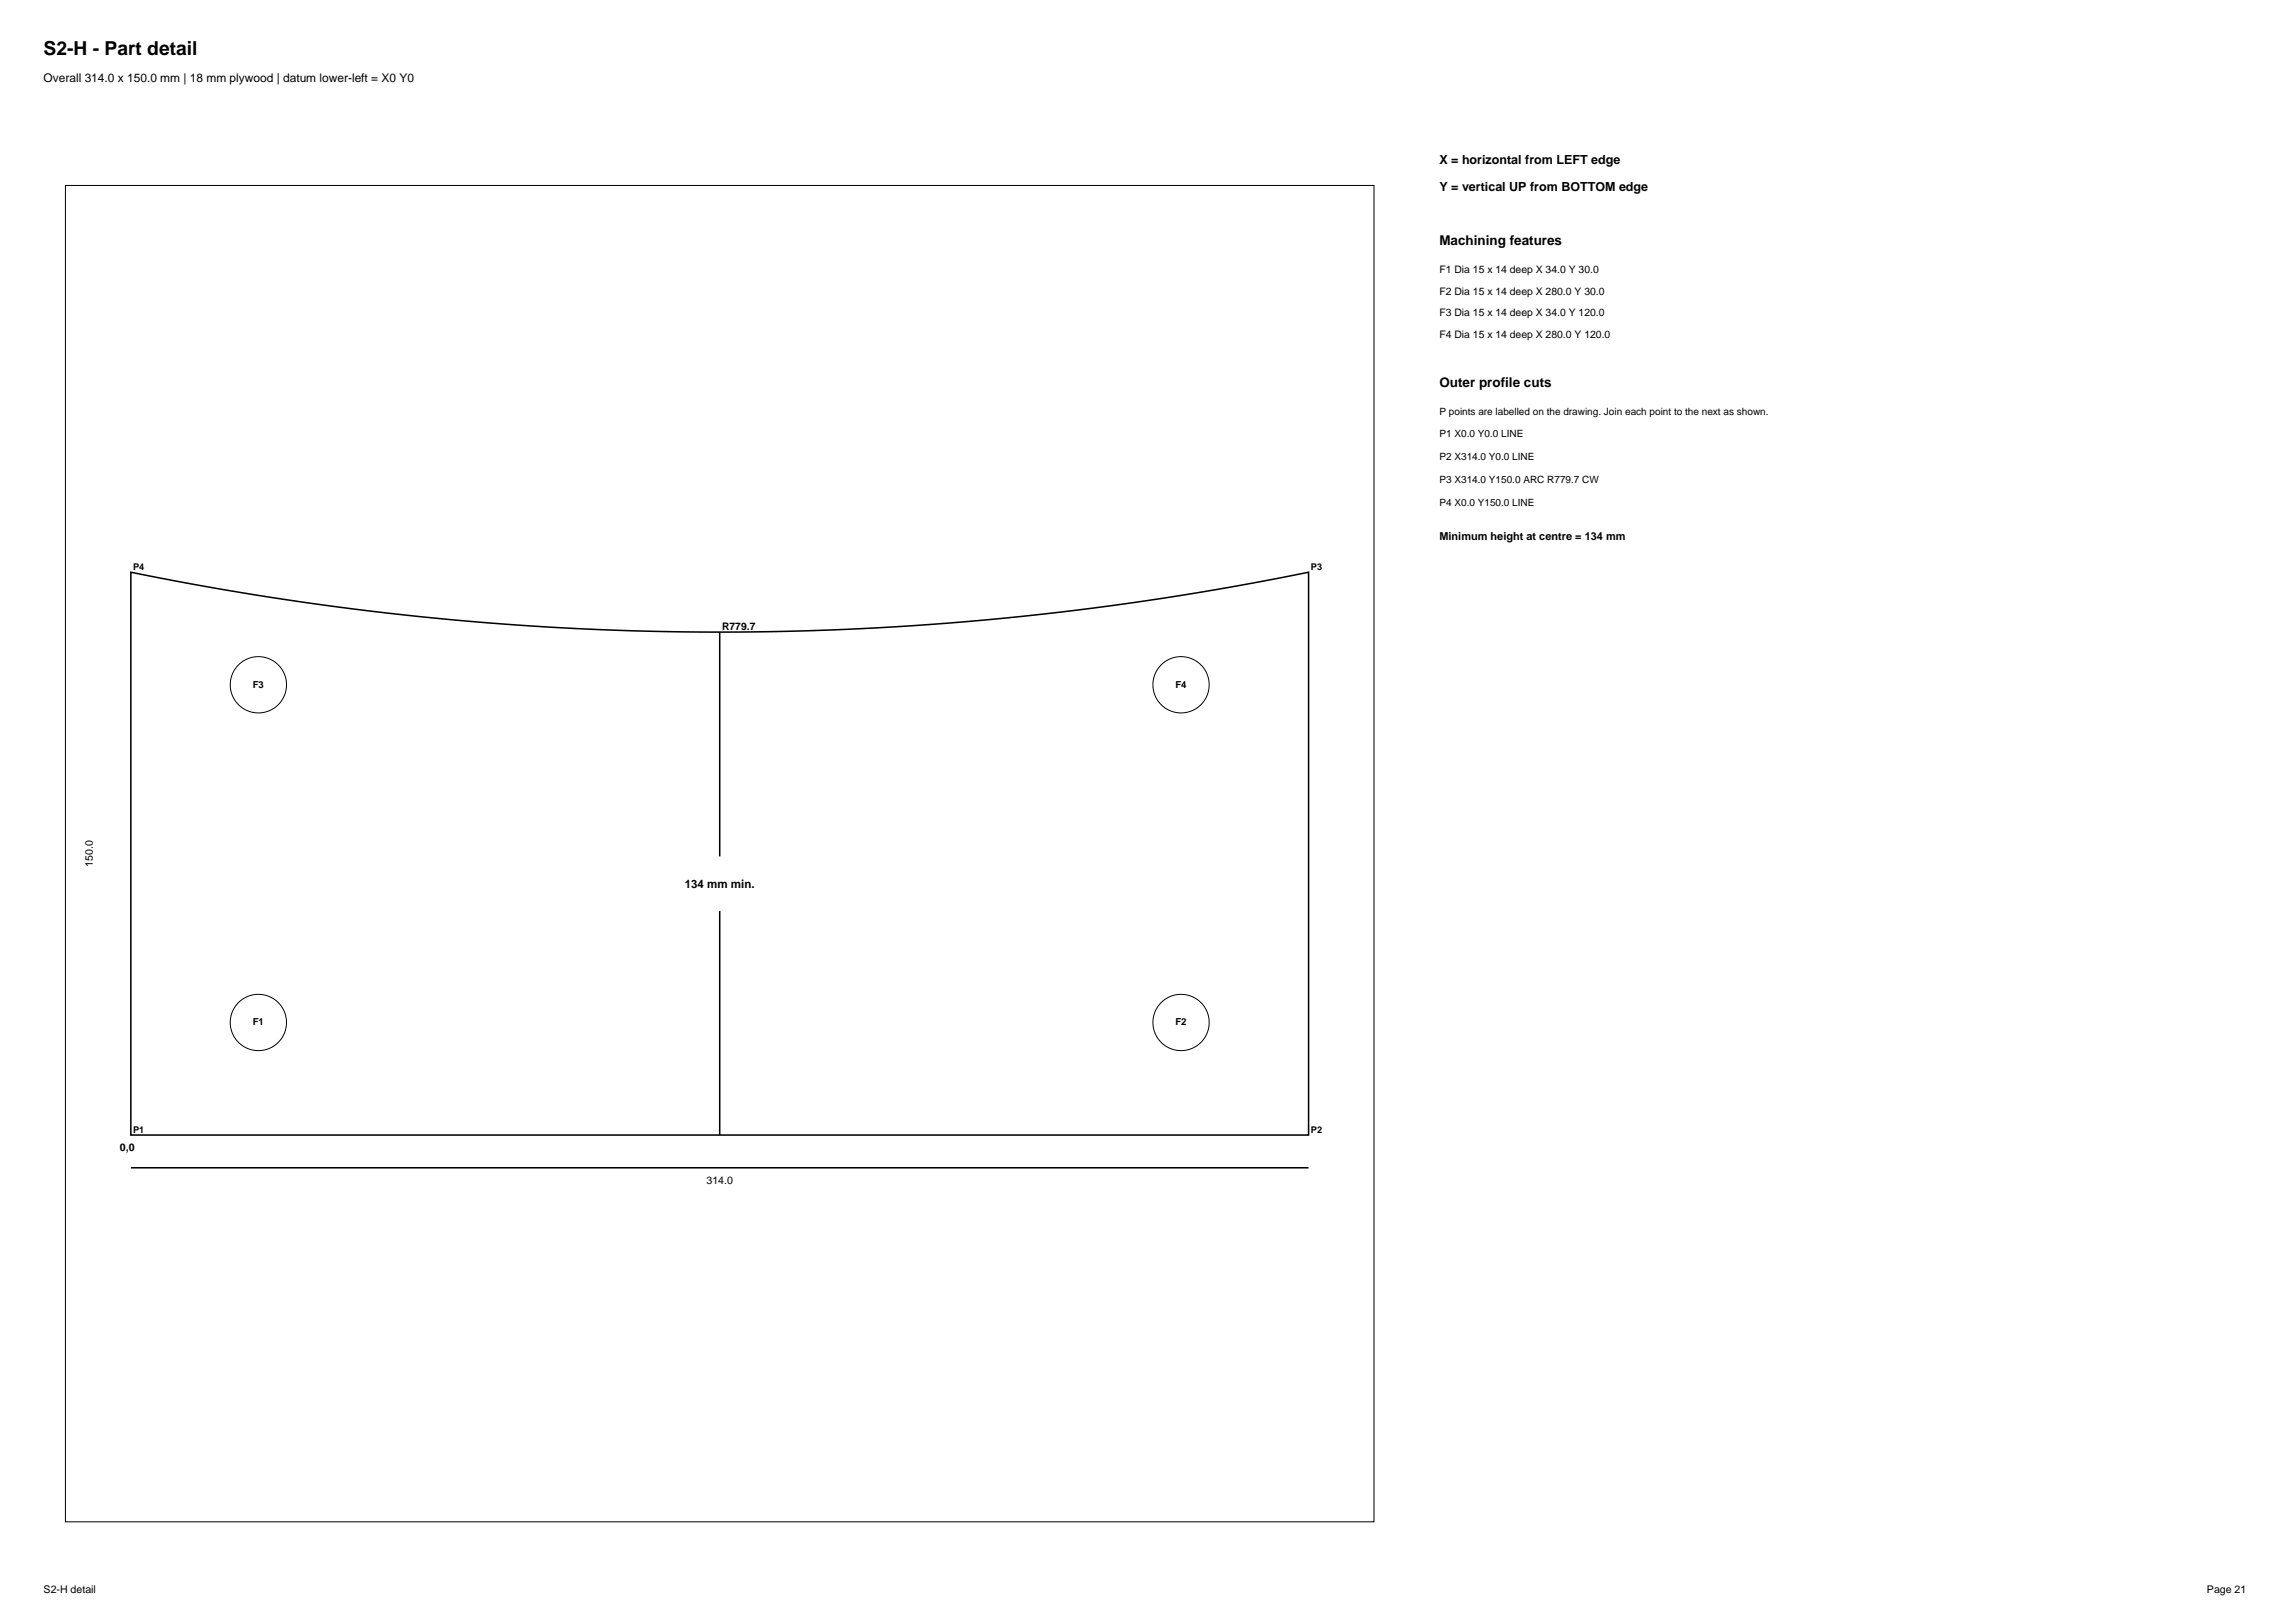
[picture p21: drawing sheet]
<svg xmlns="http://www.w3.org/2000/svg" width="420mm" height="297mm" viewBox="0 0 420 297" stroke-linecap="round" stroke-linejoin="round" font-family="sans-serif">
<defs><g id="words">
<text font-size="3.5" x="8" y="10">S2-H - Part detail</text>
<g font-size="2.5">
<text x="264" y="45">Machining features</text>
<text x="264" y="71">Outer profile cuts</text>
</g>
<g font-size="2.3">
<text x="264" y="30">X = horizontal from LEFT edge</text>
<text x="264" y="35">Y = vertical UP from BOTTOM edge</text>
</g>
<text font-size="2.2" x="8" y="15">Overall 314.0 x 150.0 mm | 18 mm plywood | datum lower-left = X0 Y0</text>
<text font-size="2.1" x="125.6" y="162.7">134 mm min.</text>
<text font-size="2" x="264" y="99">Minimum height at centre = 134 mm</text>
<g font-size="1.9">
<text x="264" y="50">F1 Dia 15 x 14 deep X 34.0 Y 30.0</text>
<text x="264" y="54">F2 Dia 15 x 14 deep X 280.0 Y 30.0</text>
<text x="264" y="58">F3 Dia 15 x 14 deep X 34.0 Y 120.0</text>
<text x="264" y="62">F4 Dia 15 x 14 deep X 280.0 Y 120.0</text>
<text x="132.4" y="115.5">R779.7</text>
<text x="17" y="158.9" transform="rotate(-90 17 158.9)">150.0</text>
<text x="22" y="211.1">0,0</text>
<text x="129.6" y="217.1">314.0</text>
<text x="8" y="292">S2-H detail</text>
<text x="404.8" y="292">Page 21</text>
</g>
<g font-size="1.8">
<text x="264" y="76">P points are labelled on the drawing. Join each point to the next as shown.</text>
<text x="264" y="80.2">P1 X0.0 Y0.0 LINE</text>
<text x="264" y="84.4">P2 X314.0 Y0.0 LINE</text>
<text x="264" y="88.6">P3 X314.0 Y150.0 ARC R779.7 CW</text>
<text x="264" y="92.8">P4 X0.0 Y150.0 LINE</text>
<text x="46.4" y="126.1">F3</text>
<text x="215.6" y="126.1">F4</text>
<text x="46.4" y="188">F1</text>
<text x="215.6" y="188">F2</text>
</g>
<g font-size="1.7">
<text x="24.4" y="104.5">P4</text>
<text x="240.4" y="104.5">P3</text>
<text x="24.4" y="207.7">P1</text>
<text x="240.4" y="207.7">P2</text>
</g>
</g></defs>
<g fill="none" stroke="#000" stroke-width=".18">
<path d="M12 34h240v245h-240z"/>
<circle cx="47.4" cy="125.5" r="5.2"/>
<circle cx="216.6" cy="125.5" r="5.2"/>
<circle cx="47.4" cy="187.5" r="5.2"/>
<circle cx="216.6" cy="187.5" r="5.2"/>
</g>
<path d="M24 104.9a536.8 536.8 0 0 0 216 0v103.2h-216zM132 115.9v41.1M132 167v41.1M24 214.1h216" fill="none" stroke="#000" stroke-width=".28"/>
<use href="#words"/>
</svg>
